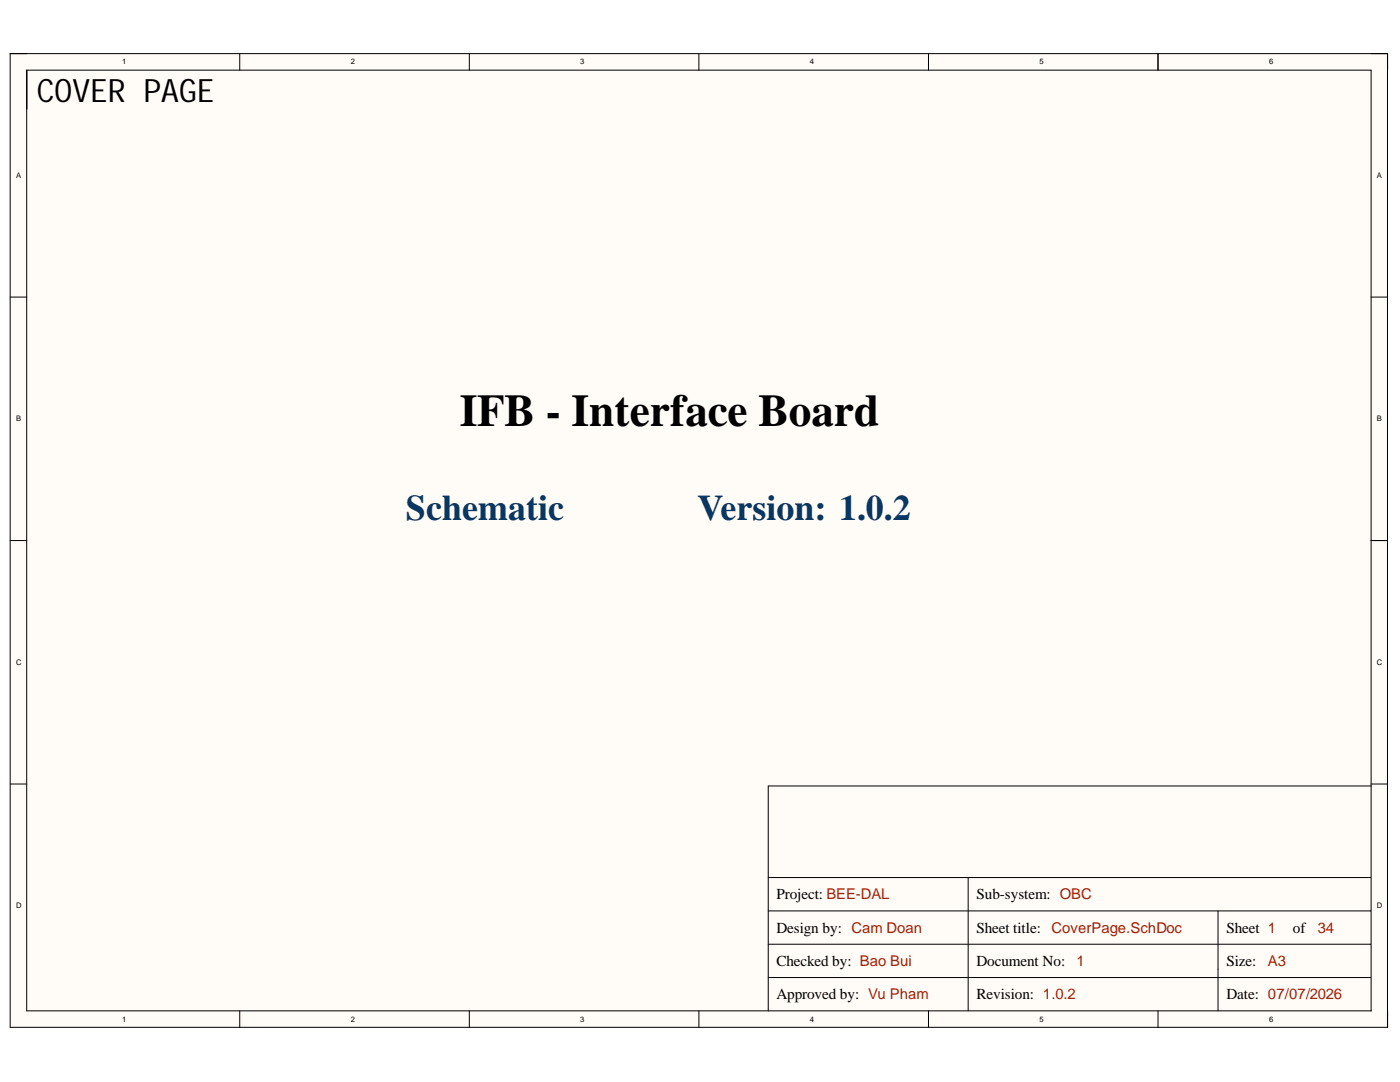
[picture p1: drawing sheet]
<svg xmlns="http://www.w3.org/2000/svg" width="279mm" height="216mm" viewBox="0 0 279 216" stroke-linecap="round" stroke-linejoin="round" font-family="sans-serif">
<defs><g id="words">
<text font-size="9" x="91.8" y="85.1">IFB - Interface Board</text>
<g font-size="7.2" fill="#073763">
<text x="81" y="103.7">Schematic</text>
<text x="139.2" y="103.7">Version: 1.0.2</text>
</g>
<text font-size="6.4" x="7.4" y="20.3">COVER PAGE</text>
<g font-size="3">
<text x="154.9" y="179.4">Project: BEE-DAL</text>
<text x="194.9" y="179.4">Sub-system: OBC</text>
<text x="154.9" y="186.1">Design by: Cam Doan</text>
<text x="194.9" y="186.1">Sheet title: CoverPage.SchDoc</text>
<text x="244.8" y="186.1">Sheet 1</text>
<text x="258" y="186.1">of</text>
<text x="154.9" y="192.7">Checked by: Bao Bui</text>
<text x="194.9" y="192.7">Document No:</text>
<text x="244.8" y="192.7">Size:</text>
<text x="154.9" y="199.4">Approved by: Vu Pham</text>
<text x="194.9" y="199.4">Revision: 1.0.2</text>
<text x="244.8" y="199.4">Date: 07/07/2026</text>
</g>
<g font-size="3" fill="#a61c00">
<text x="263" y="186.1">34</text>
<text x="214.8" y="192.8">1</text>
<text x="253" y="192.8">A3</text>
</g>
<g font-size="1.5">
<text x="24.4" y="12.9">1</text>
<text x="70" y="12.9">2</text>
<text x="115.8" y="12.9">3</text>
<text x="161.6" y="12.9">4</text>
<text x="207.5" y="12.9">5</text>
<text x="253.3" y="12.9">6</text>
<text x="3.2" y="35.5">A</text>
<text x="274.8" y="35.5">A</text>
<text x="3.2" y="84">B</text>
<text x="274.8" y="84">B</text>
<text x="3.2" y="132.7">C</text>
<text x="274.8" y="132.7">C</text>
<text x="3.2" y="181.2">D</text>
<text x="274.8" y="181.2">D</text>
<text x="24.4" y="203.8">1</text>
<text x="70" y="203.8">2</text>
<text x="115.8" y="203.8">3</text>
<text x="161.6" y="203.8">4</text>
<text x="207.5" y="203.8">5</text>
<text x="253.3" y="203.8">6</text>
</g>
</g></defs>
<g fill="#fffcf8">
<path d="M2 10.7h274.9v194.3h-274.9z" fill-rule="evenodd"/>
<path d="M5.4 14h268.2v187.7h-268.2z" fill-rule="evenodd"/>
</g>
<g fill="none" stroke="#000" stroke-width=".2">
<path d="M2 10.7h274.9v194.3h-274.9zM47.8 10.7v3.3M93.7 10.7v3.3M139.5 10.7v3.3M185.3 10.7v3.3M231.1 10.7v3.3M2 59.3h3.4M273.6 59.3h3.3M2 107.9h3.4M273.6 107.9h3.3M2 156.4h3.4M273.6 156.4h3.3"/>
<path d="M273.7 156.8h-120.4v44.9M153.3 175.1h120.2M193.2 175.1v26.6M153.3 188.4h120.2M153.3 181.8h120.2M153.3 195.1h120.2M243.1 181.8v19.9M5.3 201.7v-187.7h268.3v187.7M5.4 201.7h268.3M47.8 201.7v3.3M93.7 201.7v3.3M139.5 201.7v3.3"/>
<path d="M185.3 201.7v3.3M231.1 201.7v3.3"/>
</g>
<use href="#words"/>
</svg>
